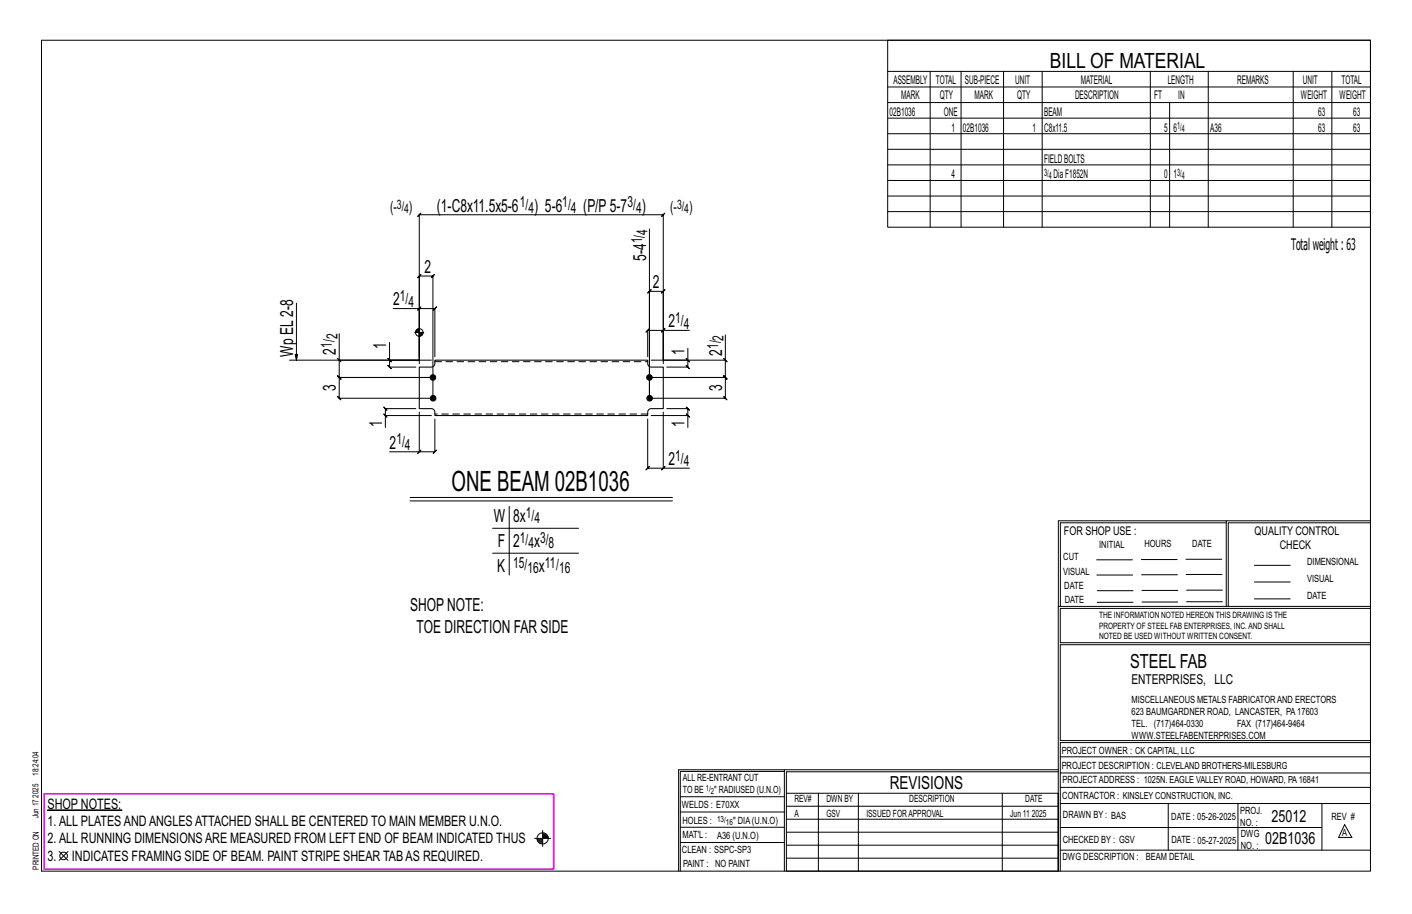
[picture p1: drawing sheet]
<svg xmlns="http://www.w3.org/2000/svg" width="432mm" height="279mm" viewBox="0 0 432 279" stroke-linecap="round" stroke-linejoin="round" font-family="sans-serif">
<defs><g id="words">
<text font-size="8.6" x="138.1" y="150.1">ONE BEAM 02B1036</text>
<text font-size="6.4" x="321.1" y="20.7">BILL OF MATERIAL</text>
<text font-size="5.9" x="345.6" y="204.1">STEEL FAB</text>
<g font-size="5.5">
<text x="133.6" y="64.7">(1-C8x11.5x5-6</text>
<text x="163.4" y="64.7">) 5-6</text>
<text x="178.4" y="64.7">(P/P5-7</text>
<text x="196.2" y="64.7">)</text>
<text x="129.8" y="83.4">2</text>
<text x="197.6" y="79.7" transform="rotate(-90 197.6 79.7)">5-4</text>
<text x="199.7" y="88.1">2</text>
<text x="120.2" y="93.3">2</text>
<text x="204.4" y="100">2</text>
<text x="118.1" y="106.7" transform="rotate(-90 118.1 106.7)">1</text>
<text x="89.7" y="109" transform="rotate(-90 89.7 109)">Wp EL2-8</text>
<text x="102.7" y="108.4" transform="rotate(-90 102.7 108.4)">2</text>
<text x="209.4" y="108.5" transform="rotate(-90 209.4 108.5)">1</text>
<text x="220.8" y="108.8" transform="rotate(-90 220.8 108.8)">2</text>
<text x="102.7" y="119.6" transform="rotate(-90 102.7 119.6)">3</text>
<text x="220.8" y="119.6" transform="rotate(-90 220.8 119.6)">3</text>
<text x="116.9" y="130.7" transform="rotate(-90 116.9 130.7)">1</text>
<text x="209.4" y="130.7" transform="rotate(-90 209.4 130.7)">1</text>
<text x="119.2" y="137.1">2</text>
<text x="204.4" y="142.1">2</text>
<text x="151.1" y="159.5">W</text>
<text x="156.9" y="159.5">8x</text>
<text x="152.3" y="167.2">F</text>
<text x="156.9" y="167.2">2</text>
<text x="163.3" y="167.2">x</text>
<text x="152.1" y="174.8">K</text>
<text x="164.8" y="174.8">x</text>
<text x="125.4" y="186.9">SHOPNOTE:</text>
<text x="127.4" y="193.4">TOE DIRECTION FAR SIDE</text>
<text x="272.2" y="241.1">REVISIONS</text>
</g>
<g font-size="5.1">
<text x="388.9" y="251.3">25012</text>
<text x="386.9" y="258.1">02B1036</text>
</g>
<text font-size="4.9" x="394.8" y="76.4">Totalweight : 63</text>
<g font-size="4.7">
<text x="119.3" y="64.8">(-</text>
<text x="125.1" y="64.8">)</text>
<text x="159" y="63.4">1/</text>
<text x="161.6" y="65.1">4</text>
<text x="172" y="63.4">1/</text>
<text x="174.6" y="65.1">4</text>
<text x="191.9" y="63.4">3/</text>
<text x="194.5" y="65.1">4</text>
<text x="204.9" y="64.8">(-</text>
<text x="210.7" y="64.8">)</text>
<text x="198" y="71.7" transform="rotate(-90 198 71.7)">4</text>
<text x="196.4" y="74.4" transform="rotate(-90 196.4 74.4)">1/</text>
<text x="122.3" y="92.1">1/</text>
<text x="124.9" y="93.8">4</text>
<text x="206.5" y="98.8">1/</text>
<text x="209.1" y="100.4">4</text>
<text x="101.5" y="106.4" transform="rotate(-90 101.5 106.4)">1/</text>
<text x="103.2" y="103.8" transform="rotate(-90 103.2 103.8)">2</text>
<text x="219.6" y="106.7" transform="rotate(-90 219.6 106.7)">1/</text>
<text x="221.2" y="104.1" transform="rotate(-90 221.2 104.1)">2</text>
<text x="121.2" y="135.9">1/</text>
<text x="123.8" y="137.5">4</text>
<text x="206.5" y="140.9">1/</text>
<text x="209.1" y="142.5">4</text>
<text x="160.8" y="158.3">1/</text>
<text x="163.4" y="160">4</text>
<text x="159" y="165.9">1/</text>
<text x="161.6" y="167.6">4</text>
<text x="165.2" y="165.9">3/</text>
<text x="167.8" y="167.6">8</text>
<text x="156.9" y="173.5">15/</text>
<text x="166.6" y="173.5">11/</text>
<text x="161.3" y="175.2">16</text>
<text x="171" y="175.2">16</text>
</g>
<g font-size="4.4">
<text x="14.5" y="247.4">SHOP NOTES:</text>
<text x="14.5" y="257.8">2.ALL RUNNING DIMENSIONSARE MEASURED FROM LEFT END OF BEAM INDICATED THUS</text>
<text x="14.5" y="252.6">1.ALL PLATESANDANGLESATTACHED SHALL BE CENTERED TO MAIN MEMBER U.N.O.</text>
<text x="14.5" y="263.1">3.</text>
<text x="22" y="263.1">INDICATES FRAMING SIDE OF BEAM. PAINT STRIPE SHEAR TABAS REQUIRED.</text>
</g>
<text font-size="4.2" x="346" y="209.1">ENTERPRISES, LLC</text>
<g font-size="4">
<text x="121.4" y="63.7">3/</text>
<text x="123.6" y="65.2">4</text>
<text x="207" y="63.7">3/</text>
<text x="209.3" y="65.2">4</text>
</g>
<g font-size="3.7">
<text x="273.2" y="25.6">ASSEMBLY</text>
<text x="286.2" y="25.6">TOTAL</text>
<text x="295.1" y="25.6">SUB-PIECE</text>
<text x="310.4" y="25.6">UNIT</text>
<text x="330.5" y="25.6">MATERIAL</text>
<text x="357.1" y="25.6">LENGTH</text>
<text x="378.3" y="25.6">REMARKS</text>
<text x="398.4" y="25.6">UNIT</text>
<text x="410.2" y="25.6">TOTAL</text>
<text x="272.1" y="35.5">02B1036</text>
<text x="275.6" y="30.4">MARK</text>
<text x="287.4" y="30.4">QTY</text>
<text x="288.6" y="35.5">ONE</text>
<text x="298" y="30.4">MARK</text>
<text x="311" y="30.4">QTY</text>
<text x="319.3" y="35.5">BEAM</text>
<text x="328.7" y="30.4">DESCRIPTION</text>
<text x="353" y="30.4">FT</text>
<text x="360.3" y="30.4">IN</text>
<text x="397.8" y="30.4">WEIGHT</text>
<text x="403.2" y="35.5">63</text>
<text x="409.6" y="30.4">WEIGHT</text>
<text x="413.8" y="35.5">63</text>
<text x="290.9" y="40.2">1</text>
<text x="294.5" y="40.2">02B1036</text>
<text x="315.8" y="40.2">1</text>
<text x="319.3" y="40.2">C8x11.5</text>
<text x="356" y="40.2">5</text>
<text x="358.9" y="40.2">6</text>
<text x="370.1" y="40.2">A36</text>
<text x="403.2" y="40.2">63</text>
<text x="413.8" y="40.2">63</text>
<text x="319.3" y="49.7">FIELDBOLTS</text>
<text x="290.9" y="54.5">4</text>
<text x="322.2" y="54.5">DiaF1852N</text>
<text x="356" y="54.5">0</text>
<text x="358.9" y="54.5">1</text>
<text x="325.3" y="163.4">FOR SHOP USE :</text>
<text x="383.7" y="163.4">QUALITY CONTROL</text>
<text x="391.4" y="167.8">CHECK</text>
</g>
<g font-size="3.1">
<text x="360" y="39.4">1/</text>
<text x="361.4" y="40.5">4</text>
<text x="319.3" y="53.7">3/</text>
<text x="360" y="53.7">3/</text>
<text x="320.7" y="54.8">4</text>
<text x="361.4" y="54.8">4</text>
<text x="336.2" y="167.4">INITIAL</text>
<text x="350" y="167.1">HOURS</text>
<text x="364.6" y="167.2">DATE</text>
<text x="325.2" y="171.3">CUT</text>
<text x="399.8" y="172.8">DIMENSIONAL</text>
<text x="325.1" y="175.8">VISUAL</text>
<text x="399.8" y="177.9">VISUAL</text>
<text x="325.5" y="180">DATE</text>
<text x="325.7" y="184.4">DATE</text>
<text x="399.8" y="183.1">DATE</text>
<text x="346" y="215">MISCELLANEOUS METALS FABRICATORAND ERECTORS</text>
<text x="346" y="218.6">623 BAUMGARDNER ROAD, LANCASTER, PA17603</text>
<text x="346" y="225.8">WWW.STEELFABENTERPRISES.COM</text>
<text x="346" y="222.2">TEL. (717)464-0330</text>
<text x="378.3" y="222.2">FAX (717)464-9464</text>
<text x="324.7" y="230.5">PROJECT OWNER : CK CAPITAL, LLC</text>
<text x="208.8" y="238.8">ALL RE-ENTRANT CUT</text>
<text x="324.7" y="235.1">PROJECT DESCRIPTION : CLEVELAND BROTHERS-MILESBURG</text>
<text x="324.9" y="239.5">PROJECTADDRESS : 1025N. EAGLE VALLEY ROAD, HOWARD, PA16841</text>
<text x="208.8" y="242.5">TO BE</text>
<text x="218.4" y="242.5">&quot; RADIUSED (U.N.O)</text>
<text x="242.9" y="245.3">REV#</text>
<text x="252.7" y="245.3">DWN BY</text>
<text x="278.1" y="245.3">DESCRIPTION</text>
<text x="313.5" y="245.3">DATE</text>
<text x="324.9" y="244.2">CONTRACTOR : KINSLEY CONSTRUCTION, INC.</text>
<text x="208.5" y="247">WELDS : E70XX</text>
<text x="208.7" y="251.7">HOLES :</text>
<text x="224.2" y="251.8">&quot; DIA(U.N.O)</text>
<text x="242.9" y="249.9">A</text>
<text x="252.7" y="249.9">GSV</text>
<text x="264.9" y="249.9">ISSUED FORAPPROVAL</text>
<text x="309" y="249.9">Jun 11</text>
<text x="315.5" y="249.9">2025</text>
<text x="325.1" y="250">DRAWN BY : BAS</text>
<text x="358.2" y="250.5">DATE : 05-26-2025</text>
<text x="379.3" y="248.9">PROJ.</text>
<text x="407.2" y="250.5">REV #</text>
<text x="208.7" y="256.3">MAT'L :</text>
<text x="219.3" y="256.4">A36 (U.N.O)</text>
<text x="325" y="257.6">CHECKED BY : GSV</text>
<text x="358.3" y="257.7">DATE : 05-27-2025</text>
<text x="379.3" y="252.5">NO. :</text>
<text x="379.5" y="255.9">DWG</text>
<text x="410.5" y="255.5">A</text>
<text x="208.6" y="260.7">CLEAN : SSPC-SP3</text>
<text x="324.9" y="262.9">DWG DESCRIPTION :</text>
<text x="350.4" y="263">BEAM DETAIL</text>
<text x="379.5" y="259.5">NO. :</text>
<text x="208.9" y="265">PAINT : NO PAINT</text>
</g>
<g font-size="2.7">
<text x="336.1" y="189">THE INFORMATION NOTED HEREON THIS DRAWING IS THE</text>
<text x="336.1" y="195.4">NOTED BE USED WITHOUT WRITTEN CONSENT.</text>
<text x="336.1" y="192.2">PROPERTY OF STEEL FAB ENTERPRISES, INC.AND SHALL</text>
</g>
<g font-size="2.6">
<text x="215.9" y="241.8">1/</text>
<text x="217.4" y="242.7">2</text>
<text x="219.3" y="251.1">13/</text>
<text x="222" y="252.1">16</text>
</g>
<g font-size="2.5">
<text x="11.7" y="237.1" transform="rotate(-90 11.7 237.1)">18:24:04</text>
<text x="11.8" y="243.8" transform="rotate(-90 11.8 243.8)">2025</text>
<text x="11.8" y="250.1" transform="rotate(-90 11.8 250.1)">Jun 17</text>
<text x="11.9" y="265.8" transform="rotate(-90 11.9 265.8)">PRINTED ON</text>
</g>
</g></defs>
<g fill="#000" stroke="#000" stroke-width=".31">
<path d="M14.5 247.6h22.8v.2h-22.8z"/>
<circle cx="132.4" cy="115.4" r=".86"/>
<circle cx="198.6" cy="115.4" r=".86"/>
<circle cx="132.5" cy="121.7" r=".86"/>
<circle cx="198.7" cy="121.7" r=".86"/>
</g>
<g fill="none" stroke="#000" stroke-width=".31">
<path d="M12.7 12.3h406.4v254h-406.4zM271.5 12.3h147.6v57.2h-147.6zM271.5 21.8h147.6M271.5 26.6h147.6M271.5 31.4h147.6M271.5 36.1h147.6M284.5 21.8v47.7M293.9 21.8v47.7M306.9 21.8v47.7M318.7 21.8v47.7M351.8 21.8v47.7M357.7 31.4v38.1"/>
<path d="M369.5 21.8v47.7M395.5 21.8v47.7M407.3 21.8v47.7M271.5 40.9h147.6M271.5 45.6h147.6M271.5 50.4h147.6M271.5 55.2h147.6M271.5 59.9h147.6M198.6 70v51.7v-32.6l-.5 .5 1-1-.5 .5h4.2l-.5 .5 1-1-.5 .5v21h19v-7.7M271.5 64.7h147.6M90.6 92.7v17.4l-.3-1.8h.7l-.4 1.8M120.2 94.3h8v16.9"/>
<path d="M127.7 94.8l1-1zM128.2 94.3h4.8l-.5 .5 1-1-.5 .5v14.7M88.5 110.1h39.7v-44.5l-.5 .5 1-1-.5 .5h74.6l-.5 .5 1-1-.5 .5v44.5M103.2 109.6l1 1zM103.7 102v8.1h24.5v-25.7l-.5 .5 1-1-.5 .5h4.2l-.5 .5 1-1-.5 .5v37.3M103.7 110.1v5.3l-.5-.5 1 1-.5-.5h28.7h-28.7l-.5-.5 1 1-.5-.5v6.3l-.5-.5 1 1-.5-.5h28.8M118.6 109.6l1 1zM119.1 104.7v5.4h12.8M119.1 110.1v2.1l-.5-.5 1 1-.5-.5h8.1M126.8 101.6h2.8M127.2 101.1v.5M127.4 100.8v.8"/>
<path d="M127.6 100.7v.9M127.8 100.5v1.1M128 100.5v1.1M128.2 100.2v8.8M128.4 101.6v1.2M128.6 101.6v1.1M128.9 101.6v1M129.1 101.6v.8M129.3 101.6v.5M202.8 101h-4.7l.5-.5-1 1 .5-.5v8M203.3 100.5l-1 1zM209.8 109.6l1 1z"/>
<path d="M210.3 106.5v3.6h-11.2M210.3 110.1v2.1l-.5-.5 1 1-.5-.5h-6.4M210.8 101h-8v10.2M221.3 109.6l1 1zM221.8 110.1v5.3l-.5-.5 1 1-.5-.5h-23.2h23.2l-.5-.5 1 1-.5-.5v6.3l-.5-.5 1 1-.5-.5h-23.1M117.3 126.5l1 1zM127.2 124.9h-9.4l-.5-.5 1 1-.5-.5v2.1M127.7 138.6l1-1zM128.2 126v12.1h-9M131.9 127h-14.1v3.7M133 128.1v10l.5-.5-1 1 .5-.5h-4.8M198.1 128.1v15l-.5 .5 1-1-.5 .5h4.7"/>
<path d="M199.1 127h11.2v3.7M202.8 126v17.1h8M203.9 124.9h6.4l-.5-.5 1 1-.5-.5v2.1M209.8 126.5l1 1zM125.4 152.1h80.2M125.4 153.1h80.2M155.7 154.8v21M203.3 142.6l-1 1zM375 159.8h-50.7v25.6M375 159.2h-51.3l-.1 107.1M419.1 159.2h-44.1v26.2M419.1 159.8h-43.5v25.6"/>
<path d="M150.6 161.5h26.3M150.6 169.1h26.3M335.4 171.1h10.9M335.4 175.8h11M349 171h11M349.1 175.7h11M362.7 171h10.9M362.7 175.6h11M383.6 172.8h11M383.6 177.9h11M323.7 185.4h95.4M335.5 184.1h11"/>
<path d="M335.5 180.6h11M349.2 184h11M349.2 180.5h11M362.9 180.4h10.9M362.9 184h10.9M383.6 183.1h11M419.1 186h-94.9v10.5h94.9M419.1 197.1h-94.9v29.3h94.9v.6h-94.9v39.3M239.9 235.8h-31.9v30.5M239.9 235.3h-32.4v31M323.6 235.3h-83.7v31M323.6 235.9h-83.1v6.6"/>
<path d="M324.2 236.3h94.9M324.2 231.4h94.9M163.5 256.3h4.9M164.3 256.6h1.6M164.3 256.9h1.6M164.4 257.2h1.5M164.7 257.4h1.2M165 257.7h.9M165.9 253.8v4.9M165.9 256h1.7M165.9 254.9h1M165.9 255.7h1.7"/>
<path d="M165.9 255.1h1.3M165.9 255.4h1.5M208 252.9h31.9M208 257.5h31.9M208 243.6h31.9M208 248.2h31.9M240.5 242.5h83.1v23.8h-83.1zM240.5 258.4h83.1M240.5 254.4h83.1M240.5 250.4h83.1M240.5 246.5h83.1M250.3 242.5v23.8"/>
<path d="M262.5 242.5v23.8M306.5 242.5v23.8M324.2 253h80.1M324.2 245.6h94.9M324.2 259.9h94.9M324.2 240.7h94.9M357.3 245.6v14.3M378.6 245.6v14.3M404.3 245.6v14.3M411.2 252.1l2.2 3.9h-4zM18.1 260.3l2.7 2.7M20.8 260.3l-2.7 2.7"/>
<path d="M240.5 262.3h83.1"/>
<circle cx="128.2" cy="101.6" r="1.16"/>
<circle cx="165.9" cy="256.3" r="1.71"/>
<circle cx="19.4" cy="261.6" r="1.17"/>
</g>
<path d="M13.5 242.7h155.8v23h-155.8z" fill="none" stroke="#f0f" stroke-width=".5"/>
<path d="M128.2 112.2h3.7a1.06 1.06 0 0 0 1.1-1v-1.1h65.1v1.1a1.06 1.06 0 0 0 1 1h3.7v12.7h-3.7a1.06 1.06 0 0 0-1 1.1v1h-65.1v-1a1.06 1.06 0 0 0-1.1-1.1h-3.7z" fill="none" stroke="#000" stroke-width=".32"/>
<path d="M133 110.6h65.1M198.1 126.6h-65.1" fill="none" stroke="#000" stroke-width=".31" stroke-dasharray="2 1.4"/>
<use href="#words"/>
</svg>
